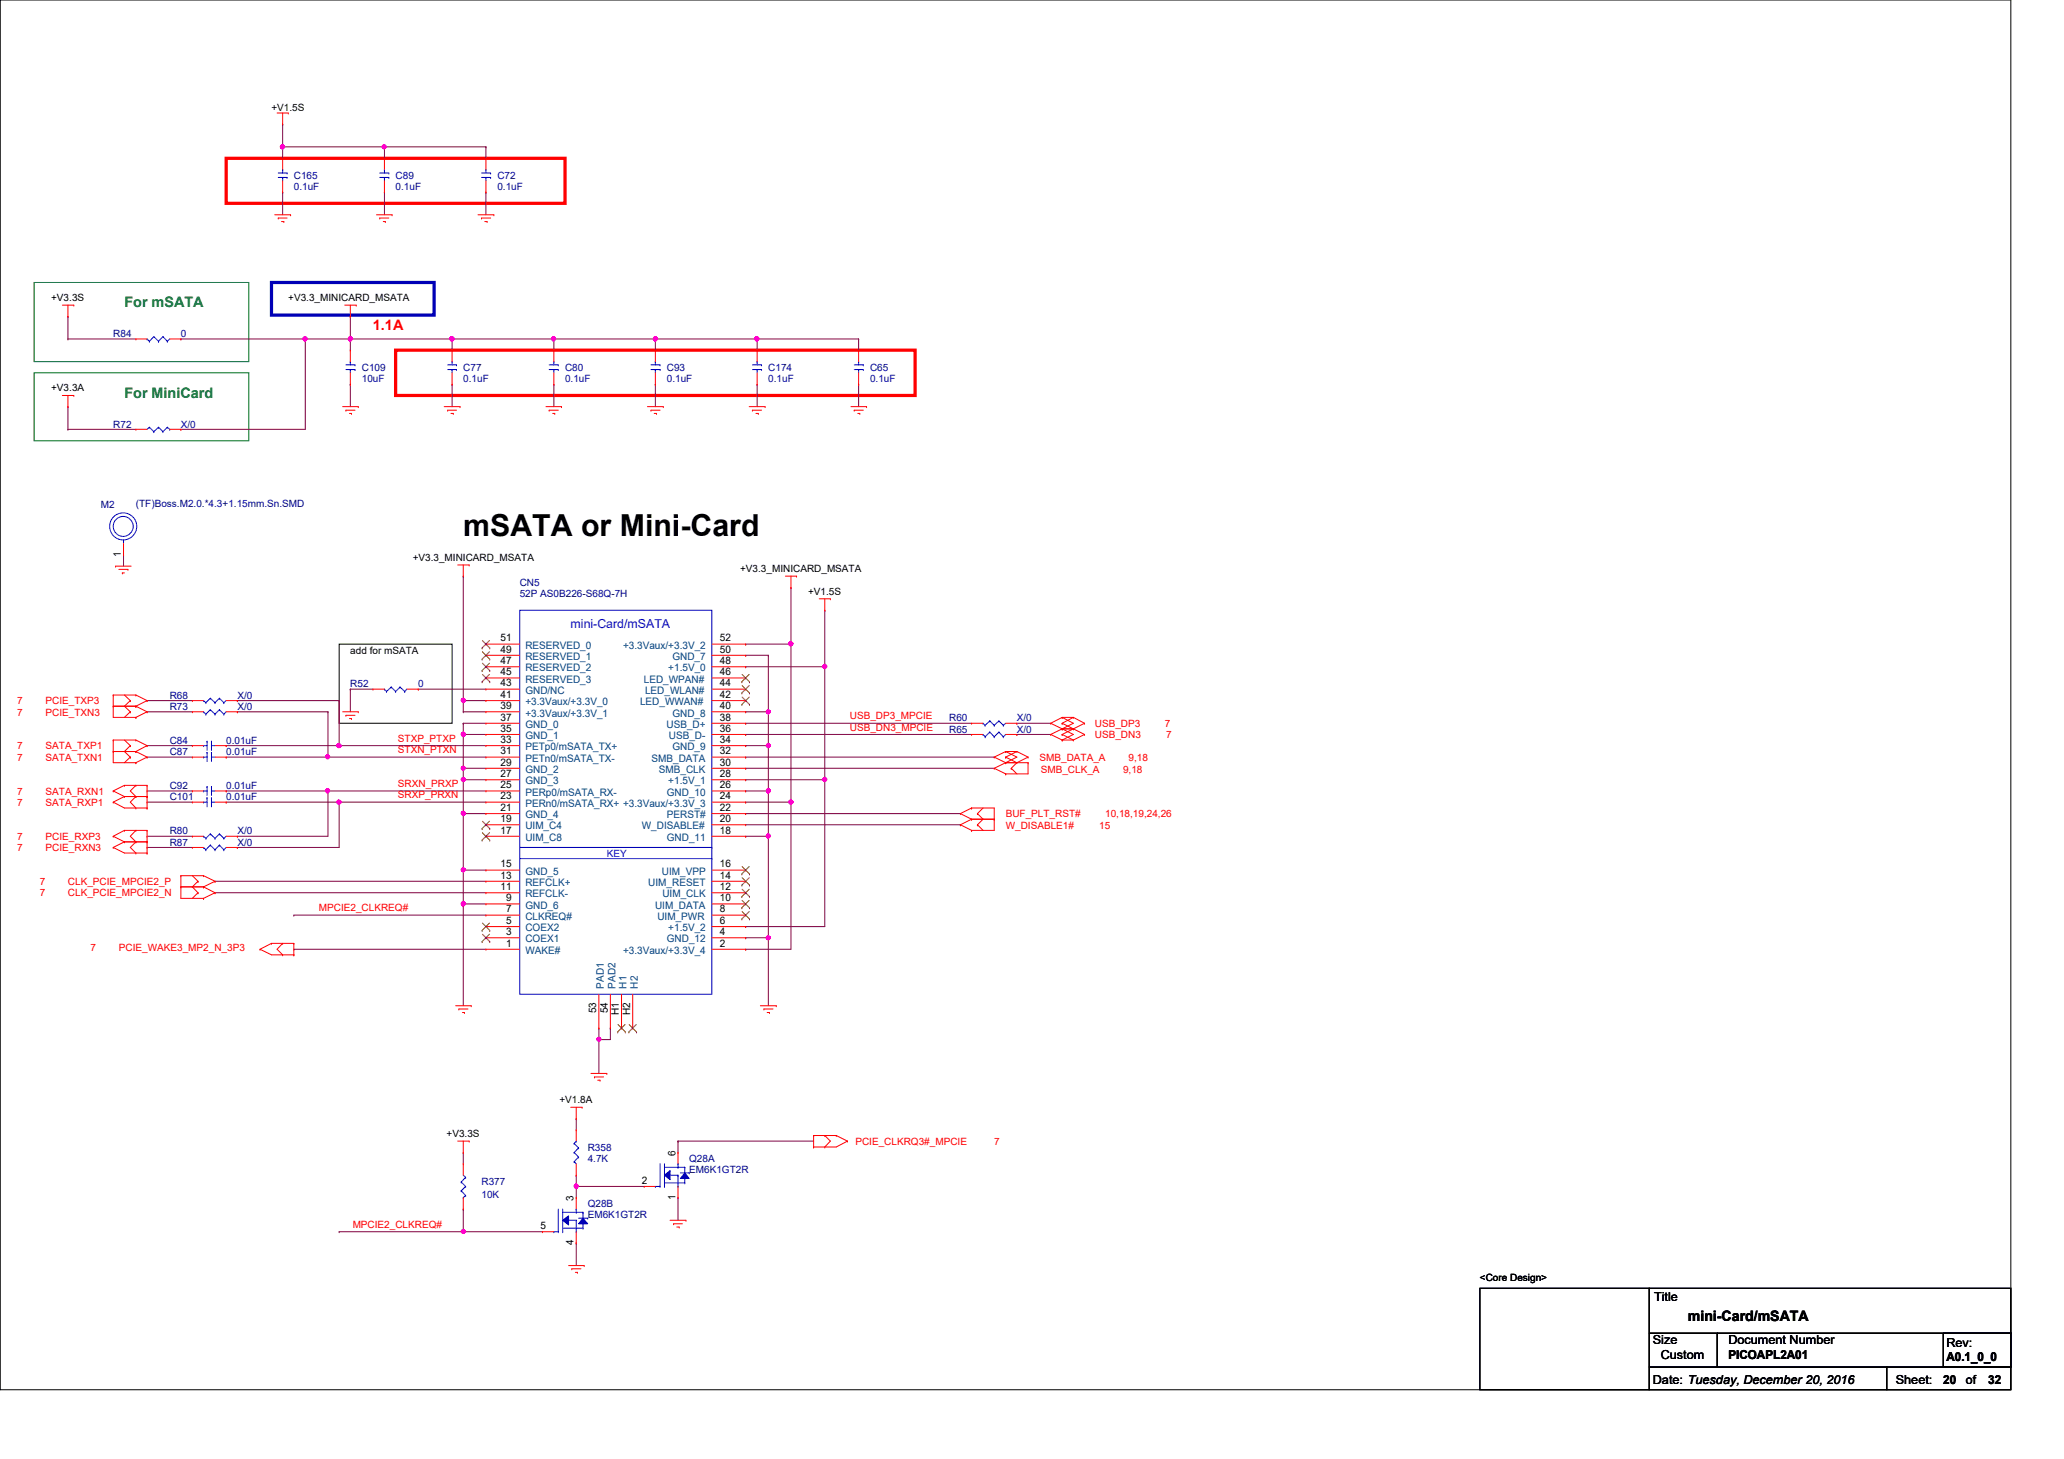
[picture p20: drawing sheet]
<svg xmlns="http://www.w3.org/2000/svg" width="297mm" height="210mm" viewBox="0 0 297 210" stroke-linecap="round" stroke-linejoin="round" font-family="sans-serif">
<defs><g id="words">
<text font-size="4.4" x="66.7" y="77.2">mSATA or Mini-Card</text>
<g font-size="2.1" fill="#008000">
<text x="17.9" y="44.2">For mSATA</text>
<text x="17.9" y="57.2">For MiniCard</text>
</g>
<text font-size="2.1" fill="#f00" x="53.7" y="47.4">1.1A</text>
<text font-size="2.1" x="242.9" y="190">mini-Card/mSATA</text>
<text font-size="1.8" fill="#00f" x="82.1" y="90.4">mini-Card/mSATA</text>
<g font-size="1.8">
<text x="238" y="187.2">Title</text>
<text x="237.9" y="193.4">Size</text>
<text x="239" y="195.5">Custom</text>
<text x="248.7" y="193.4">Document Number</text>
<text x="248.7" y="195.6">PICOAPL2A01</text>
<text x="280.1" y="193.8">Rev:</text>
<text x="280.1" y="195.7">A0.1_0_0</text>
<text x="237.9" y="199.1">Date: Tuesday, December 20, 2016</text>
<text x="272.8" y="199.1">Sheet:</text>
<text x="279.7" y="199.2">20</text>
<text x="282.9" y="199.1">of</text>
<text x="286.1" y="199.2">32</text>
</g>
<g font-size="1.5">
<text x="17.4" y="80.1" transform="rotate(-90 17.4 80.1)">1</text>
<text x="72" y="95.5">47</text>
<text x="72" y="93.9">49</text>
<text x="72" y="92.3">51</text>
<text x="103.6" y="95.5">48</text>
<text x="103.6" y="93.9">50</text>
<text x="103.6" y="92.3">52</text>
<text x="72" y="100.4">41</text>
<text x="72" y="98.8">43</text>
<text x="72" y="97.2">45</text>
<text x="103.6" y="100.4">42</text>
<text x="103.6" y="98.8">44</text>
<text x="103.6" y="97.2">46</text>
<text x="72" y="106.9">33</text>
<text x="72" y="105.3">35</text>
<text x="72" y="103.7">37</text>
<text x="72" y="102">39</text>
<text x="103.6" y="106.9">34</text>
<text x="103.6" y="105.3">36</text>
<text x="103.6" y="103.7">38</text>
<text x="103.6" y="102">40</text>
<text x="72" y="113.4">25</text>
<text x="72" y="111.8">27</text>
<text x="72" y="110.2">29</text>
<text x="72" y="108.5">31</text>
<text x="103.6" y="113.4">26</text>
<text x="103.6" y="111.8">28</text>
<text x="103.6" y="110.2">30</text>
<text x="103.6" y="108.5">32</text>
<text x="72" y="119.9">17</text>
<text x="72" y="118.3">19</text>
<text x="72" y="116.7">21</text>
<text x="72" y="115">23</text>
<text x="103.6" y="119.9">18</text>
<text x="103.6" y="118.3">20</text>
<text x="103.6" y="116.7">22</text>
<text x="103.6" y="115">24</text>
<text x="72" y="124.8">15</text>
<text x="103.6" y="124.8">16</text>
<text x="72" y="128.1">11</text>
<text x="72" y="126.4">13</text>
<text x="72.9" y="131.3">7</text>
<text x="72.9" y="129.7">9</text>
<text x="103.6" y="131.3">8</text>
<text x="103.6" y="129.7">10</text>
<text x="103.6" y="128.1">12</text>
<text x="103.6" y="126.4">14</text>
<text x="72.9" y="136.2">1</text>
<text x="72.9" y="134.5">3</text>
<text x="72.9" y="132.9">5</text>
<text x="103.6" y="136.2">2</text>
<text x="103.6" y="134.5">4</text>
<text x="103.6" y="132.9">6</text>
<text x="85.8" y="145.8" transform="rotate(-90 85.8 145.8)">53</text>
<text x="87.5" y="145.8" transform="rotate(-90 87.5 145.8)">54</text>
<text x="89.1" y="146" transform="rotate(-90 89.1 146)">H1</text>
<text x="90.7" y="146" transform="rotate(-90 90.7 146)">H2</text>
<text x="97.2" y="166.3" transform="rotate(-90 97.2 166.3)">6</text>
<text x="82.5" y="172.8" transform="rotate(-90 82.5 172.8)">3</text>
<text x="92.4" y="170.3">2</text>
<text x="97.2" y="172.6" transform="rotate(-90 97.2 172.6)">1</text>
<text x="77.8" y="176.8">5</text>
<text x="82.5" y="179.2" transform="rotate(-90 82.5 179.2)">4</text>
</g>
<g font-size="1.5" fill="#004080">
<text x="75.6" y="95">RESERVED_1</text>
<text x="75.6" y="93.3">RESERVED_0</text>
<text x="89.7" y="93.3">+3.3Vaux/+3.3V_2</text>
<text x="96.8" y="95">GND_7</text>
<text x="75.6" y="101.5">+3.3Vaux/+3.3V_0</text>
<text x="75.6" y="99.8">GND/NC</text>
<text x="75.6" y="98.2">RESERVED_3</text>
<text x="75.6" y="96.6">RESERVED_2</text>
<text x="92.1" y="101.5">LED_WWAN#</text>
<text x="92.7" y="98.2">LED_WPAN#</text>
<text x="92.8" y="99.8">LED_WLAN#</text>
<text x="96.2" y="96.6">+1.5V_0</text>
<text x="75.6" y="107.9">PETp0/mSATA_TX+</text>
<text x="75.6" y="106.3">GND_1</text>
<text x="75.6" y="104.7">GND_0</text>
<text x="75.6" y="103.1">+3.3Vaux/+3.3V_1</text>
<text x="95.9" y="104.7">USB_D+</text>
<text x="96.3" y="106.3">USB_D-</text>
<text x="96.8" y="107.9">GND_9</text>
<text x="96.8" y="103.1">GND_8</text>
<text x="75.6" y="112.9">GND_3</text>
<text x="75.6" y="111.2">GND_2</text>
<text x="75.6" y="109.6">PETn0/mSATA_TX-</text>
<text x="93.8" y="109.6">SMB_DATA</text>
<text x="94.8" y="111.2">SMB_CLK</text>
<text x="96.2" y="112.9">+1.5V_1</text>
<text x="75.6" y="119.3">UIM_C4</text>
<text x="75.6" y="117.7">GND_4</text>
<text x="75.6" y="116.1">PERn0/mSATA_RX+ +3.3Vaux/+3.3V_3</text>
<text x="75.6" y="114.5">PERp0/mSATA_RX-</text>
<text x="92.4" y="119.3">W_DISABLE#</text>
<text x="96" y="117.7">PERST#</text>
<text x="96" y="114.5">GND_10</text>
<text x="75.6" y="125.9">GND_5</text>
<text x="75.6" y="121">UIM_C8</text>
<text x="95.2" y="125.9">UIM_VPP</text>
<text x="96" y="121">GND_11</text>
<text x="75.6" y="130.7">GND_6</text>
<text x="75.6" y="129.1">REFCLK-</text>
<text x="75.6" y="127.5">REFCLK+</text>
<text x="93.3" y="127.5">UIM_RESET</text>
<text x="94.3" y="130.7">UIM_DATA</text>
<text x="95.3" y="129.1">UIM_CLK</text>
<text x="75.6" y="137.2">WAKE#</text>
<text x="75.6" y="135.6">COEX1</text>
<text x="75.6" y="134">COEX2</text>
<text x="75.6" y="132.3">CLKREQ#</text>
<text x="89.7" y="137.2">+3.3Vaux/+3.3V_4</text>
<text x="94.6" y="132.3">UIM_PWR</text>
<text x="96" y="135.6">GND_12</text>
<text x="96.2" y="134">+1.5V_2</text>
<text x="86.9" y="142.2" transform="rotate(-90 86.9 142.2)">PAD1</text>
<text x="88.6" y="142.2" transform="rotate(-90 88.6 142.2)">PAD2</text>
<text x="90.2" y="142.2" transform="rotate(-90 90.2 142.2)">H1</text>
<text x="91.8" y="142.2" transform="rotate(-90 91.8 142.2)">H2</text>
</g>
<g font-size="1.4">
<text x="39.1" y="16">+V1.5S</text>
<text x="7.4" y="43.3">+V3.3S</text>
<text x="41.5" y="43.3">+V3.3_MINICARD_MSATA</text>
<text x="7.4" y="56.3">+V3.3A</text>
<text x="59.4" y="80.7">+V3.3_MINICARD_MSATA</text>
<text x="106.5" y="82.3">+V3.3_MINICARD_MSATA</text>
<text x="116.3" y="85.6">+V1.5S</text>
<text x="50.4" y="94">add for mSATA</text>
<text x="80.5" y="158.7">+V1.8A</text>
<text x="64.3" y="163.6">+V3.3S</text>
<text x="213" y="184.2">&lt;Core Design&gt;</text>
</g>
<g font-size="1.4" fill="#000080">
<text x="42.3" y="25.7">C165</text>
<text x="42.3" y="27.3">0.1uF</text>
<text x="56.9" y="25.7">C89</text>
<text x="56.9" y="27.3">0.1uF</text>
<text x="71.6" y="25.7">C72</text>
<text x="71.6" y="27.3">0.1uF</text>
<text x="16.3" y="48.5">R84</text>
<text x="26" y="48.5">0</text>
<text x="52.1" y="53.4">C109</text>
<text x="66.7" y="53.4">C77</text>
<text x="81.3" y="53.4">C80</text>
<text x="96" y="53.4">C93</text>
<text x="110.6" y="53.4">C174</text>
<text x="125.2" y="53.4">C65</text>
<text x="52.1" y="55">10uF</text>
<text x="66.7" y="55">0.1uF</text>
<text x="81.3" y="55">0.1uF</text>
<text x="96" y="55">0.1uF</text>
<text x="110.6" y="55">0.1uF</text>
<text x="125.2" y="55">0.1uF</text>
<text x="16.3" y="61.5">R72</text>
<text x="26" y="61.5">X/0</text>
<text x="14.5" y="73">M2</text>
<text x="19.6" y="72.9">(TF)Boss.M2.0.*4.3+1.15mm.Sn.SMD</text>
<text x="74.8" y="84.2">CN5</text>
<text x="74.8" y="85.9">52P AS0B226-S68Q-7H</text>
<text x="24.4" y="100.5">R68</text>
<text x="34.2" y="100.5">X/0</text>
<text x="50.4" y="98.9">R52</text>
<text x="60.2" y="98.9">0</text>
<text x="24.4" y="102.2">R73</text>
<text x="24.4" y="107">C84</text>
<text x="32.6" y="107">0.01uF</text>
<text x="34.2" y="102.2">X/0</text>
<text x="136.6" y="103.8">R60</text>
<text x="136.6" y="105.4">R65</text>
<text x="146.3" y="103.8">X/0</text>
<text x="146.3" y="105.4">X/0</text>
<text x="24.4" y="113.5">C92</text>
<text x="24.4" y="108.6">C87</text>
<text x="32.6" y="113.5">0.01uF</text>
<text x="32.6" y="108.6">0.01uF</text>
<text x="24.4" y="115.1">C101</text>
<text x="32.6" y="115.1">0.01uF</text>
<text x="24.4" y="120">R80</text>
<text x="24.4" y="121.7">R87</text>
<text x="34.2" y="120">X/0</text>
<text x="34.2" y="121.7">X/0</text>
<text x="84.6" y="165.5">R358</text>
<text x="84.6" y="167.2">4.7K</text>
<text x="99.2" y="167.2">Q28A</text>
<text x="69.3" y="170.4">R377</text>
<text x="69.3" y="172.4">10K</text>
<text x="84.6" y="173.7">Q28B</text>
<text x="99.2" y="168.8">EM6K1GT2R</text>
<text x="84.6" y="175.3">EM6K1GT2R</text>
</g>
<g font-size="1.4" fill="#f00">
<text x="2.5" y="101.3">7</text>
<text x="6.6" y="101.3">PCIE_TXP3</text>
<text x="2.5" y="103">7</text>
<text x="2.5" y="107.8">7</text>
<text x="6.6" y="103">PCIE_TXN3</text>
<text x="6.6" y="107.8">SATA_TXP1</text>
<text x="57.3" y="106.7">STXP_PTXP</text>
<text x="122.3" y="105.1">USB_DN3_MPCIE</text>
<text x="122.3" y="103.5">USB_DP3_MPCIE</text>
<text x="157.6" y="104.6">USB_DP3</text>
<text x="157.6" y="106.2">USB_DN3</text>
<text x="167.6" y="104.6">7</text>
<text x="167.8" y="106.2">7</text>
<text x="2.5" y="109.5">7</text>
<text x="6.6" y="109.5">SATA_TXN1</text>
<text x="57.3" y="108.4">STXN_PTXN</text>
<text x="57.3" y="113.2">SRXN_PRXP</text>
<text x="149.6" y="109.5">SMB_DATA_A</text>
<text x="149.8" y="111.3">SMB_CLK_A</text>
<text x="161.6" y="111.3">9,18</text>
<text x="162.4" y="109.5">9,18</text>
<text x="2.5" y="116">7</text>
<text x="2.5" y="114.3">7</text>
<text x="6.6" y="116">SATA_RXP1</text>
<text x="6.6" y="114.3">SATA_RXN1</text>
<text x="57.3" y="114.9">SRXP_PRXN</text>
<text x="144.7" y="119.2">W_DISABLE1#</text>
<text x="144.7" y="117.6">BUF_PLT_RST#</text>
<text x="158.2" y="119.2">15</text>
<text x="159" y="117.6">10,18,19,24,26</text>
<text x="2.5" y="120.8">7</text>
<text x="2.5" y="122.5">7</text>
<text x="6.6" y="120.8">PCIE_RXP3</text>
<text x="6.6" y="122.5">PCIE_RXN3</text>
<text x="5.7" y="128.9">7</text>
<text x="5.7" y="127.3">7</text>
<text x="9.8" y="128.9">CLK_PCIE_MPCIE2_N</text>
<text x="9.8" y="127.3">CLK_PCIE_MPCIE2_P</text>
<text x="45.9" y="131.1">MPCIE2_CLKREQ#</text>
<text x="13" y="136.8">7</text>
<text x="17.1" y="136.8">PCIE_WAKE3_MP2_N_3P3</text>
<text x="123.1" y="164.7">PCIE_CLKRQ3#_MPCIE</text>
<text x="143.1" y="164.7">7</text>
<text x="50.8" y="176.7">MPCIE2_CLKREQ#</text>
</g>
<text font-size="1.4" fill="#00f" x="87.3" y="123.3">KEY</text>
</g></defs>
<path d="M0 0h289.4v199.9h-289.4zM48.8 92.7h16.3v11.4h-16.3z" fill="none" stroke="#000" stroke-width=".14"/>
<path d="M4.9 40.6h30.9v11.4h-30.9zM4.9 53.6h30.9v9.8h-30.9z" fill="none" stroke="#008000" stroke-width=".14"/>
<path d="M39.1 40.6h23.4v4.7h-23.4z" fill="none" stroke="#00f" stroke-width=".47"/>
<path d="M32.6 22.8h48.7v6.5h-48.7zM56.9 50.4h74.8v6.5h-74.8z" fill="none" stroke="#f00" stroke-width=".47"/>
<path d="M17.8 79.8h.1M17.8 79.8v1.6M66.7 177.2h.1M66.7 177.2h11.4" fill="none" stroke="#800040" stroke-width=".14"/>
<circle cx="66.7" cy="177.2" r=".3" fill="#f0f"/>
<circle cx="66.7" cy="177.2" r=".3" fill="none" stroke="#f0f" stroke-width=".14"/>
<g fill="none" stroke="#800040" stroke-width=".14">
<path d="M48.8 177.2h.1M66.7 165.8h.1M66.7 173.9h.1M66.7 165.8v1.6M66.7 173.9v3.3h-17.9M82.9 161h.1M82.9 178.8h.1M82.9 170.7h.1M82.9 169.1h.1M82.9 161v1.6M82.9 169.1v3.2M82.9 178.8v3.3"/>
<path d="M82.9 170.7h9.8M97.6 164.2h.1M97.6 172.3h.1M97.6 164.2h19.5M97.6 164.2v1.6M97.6 172.3v3.3"/>
</g>
<circle cx="82.9" cy="170.7" r=".31" fill="#f0f"/>
<circle cx="82.9" cy="170.7" r=".31" fill="none" stroke="#f0f" stroke-width=".14"/>
<path d="M43.9 48.8h.1M43.9 48.8v13" fill="none" stroke="#800040" stroke-width=".14"/>
<circle cx="43.9" cy="48.7" r=".31" fill="#f0f"/>
<circle cx="43.9" cy="48.7" r=".31" fill="none" stroke="#f0f" stroke-width=".14"/>
<g fill="none" stroke="#800040" stroke-width=".14">
<path d="M9.8 45.5h.1M9.8 48.8h.1M9.8 58.5h.1M9.8 48.8h9.8M9.8 45.5v3.3M9.8 58.5v3.3M26 48.8h.1M26 48.8h24.4M43.9 48.8h.1M50.4 55.3h.1M50.4 55.3v3.2M65.1 55.3h.1"/>
<path d="M65.1 55.3v3.2M79.7 55.3h.1M79.7 55.3v3.2M94.3 55.3h.1M94.3 48.8h.1M94.3 48.8h29.3M94.3 55.3v3.2M109 55.3h.1M109 48.8h.1M109 48.8v1.6M109 55.3v3.2M123.6 55.3h.1"/>
<path d="M123.6 55.3v3.2M9.8 61.8h.1M9.8 61.8h9.8M26 61.8h.1M26 61.8h17.9"/>
</g>
<circle cx="108.9" cy="48.7" r=".31" fill="#f0f"/>
<circle cx="108.9" cy="48.7" r=".31" fill="none" stroke="#f0f" stroke-width=".14"/>
<g fill="none" stroke="#800040" stroke-width=".14">
<path d="M123.6 48.8h.1M123.6 48.8v1.6M107.3 92.7h.1M113.8 84.5h.1M113.8 84.5v8.2h-6.5M66.7 105.7h.1M66.7 117.1h.1M66.7 112.2h.1M66.7 105.7h3.2M66.7 105.7v4.8M66.7 112.2v13M66.7 117.1h3.2"/>
<path d="M107.3 102.4h.1M107.3 102.4h3.3M110.6 102.4h.1M110.6 102.4v4.9M30.9 126.8h.1M30.9 126.8h39M66.7 130h.1M66.7 130h3.2"/>
</g>
<circle cx="66.7" cy="117" r=".3" fill="#f0f"/>
<circle cx="66.7" cy="117" r=".3" fill="none" stroke="#f0f" stroke-width=".14"/>
<circle cx="66.7" cy="112.1" r=".3" fill="#f0f"/>
<circle cx="66.7" cy="112.1" r=".3" fill="none" stroke="#f0f" stroke-width=".14"/>
<path d="M110.6 94.3h.1M110.6 94.3v8.1" fill="none" stroke="#800040" stroke-width=".14"/>
<circle cx="110.6" cy="102.4" r=".3" fill="#f0f"/>
<circle cx="110.6" cy="102.4" r=".3" fill="none" stroke="#f0f" stroke-width=".14"/>
<path d="M118.7 95.9h.1M118.7 95.9v16.3M66.7 112.2h.1M66.7 112.2h3.2M107.3 117.1h.1M107.3 118.7h30.9M107.3 117.1h30.9M138.2 118.7h.1M42.3 136.6h.1M42.3 136.6h27.6M107.3 133.3h.1M107.3 133.3h11.4" fill="none" stroke="#800040" stroke-width=".14"/>
<circle cx="118.7" cy="112.1" r=".3" fill="#f0f"/>
<circle cx="118.7" cy="112.1" r=".3" fill="none" stroke="#f0f" stroke-width=".14"/>
<circle cx="118.7" cy="95.9" r=".3" fill="#f0f"/>
<circle cx="118.7" cy="95.9" r=".3" fill="none" stroke="#f0f" stroke-width=".14"/>
<path d="M107.3 112.2h.1M107.3 112.2h11.4M42.3 131.7h.1M42.3 131.7h27.6M86.2 149.6h.1M86.2 149.6v4.8" fill="none" stroke="#800040" stroke-width=".14"/>
<circle cx="86.2" cy="149.5" r=".3" fill="#f0f"/>
<circle cx="86.2" cy="149.5" r=".3" fill="none" stroke="#f0f" stroke-width=".14"/>
<path d="M66.7 104.1h.1M66.7 104.1v1.6M86.2 149.6h.1M86.2 147.9h.1M86.2 147.9v1.7M87.8 147.9h.1M87.8 147.9v1.7h-1.6" fill="none" stroke="#800040" stroke-width=".14"/>
<circle cx="66.7" cy="105.6" r=".31" fill="#f0f"/>
<circle cx="66.7" cy="105.6" r=".31" fill="none" stroke="#f0f" stroke-width=".14"/>
<path d="M66.7 104.1h.1M66.7 104.1h3.2M107.3 134.9h.1M107.3 134.9h3.3" fill="none" stroke="#800040" stroke-width=".14"/>
<circle cx="110.6" cy="134.9" r=".3" fill="#f0f"/>
<circle cx="110.6" cy="134.9" r=".3" fill="none" stroke="#f0f" stroke-width=".14"/>
<path d="M107.3 113.8h.1M107.3 113.8h3.3M110.6 113.8h.1M110.6 113.8v6.5" fill="none" stroke="#800040" stroke-width=".14"/>
<circle cx="110.6" cy="113.8" r=".31" fill="#f0f"/>
<circle cx="110.6" cy="113.8" r=".31" fill="none" stroke="#f0f" stroke-width=".14"/>
<path d="M107.3 94.3h.1M107.3 94.3h3.3M113.8 92.7h.1M113.8 92.7v22.7" fill="none" stroke="#800040" stroke-width=".14"/>
<circle cx="113.8" cy="115.4" r=".31" fill="#f0f"/>
<circle cx="113.8" cy="115.4" r=".31" fill="none" stroke="#f0f" stroke-width=".14"/>
<circle cx="113.8" cy="92.6" r=".31" fill="#f0f"/>
<circle cx="113.8" cy="92.6" r=".31" fill="none" stroke="#f0f" stroke-width=".14"/>
<path d="M66.7 110.5h.1M66.7 110.5h3.2M66.7 110.5v1.7M107.3 115.4h.1M107.3 115.4h6.5" fill="none" stroke="#800040" stroke-width=".14"/>
<circle cx="66.7" cy="110.5" r=".3" fill="#f0f"/>
<circle cx="66.7" cy="110.5" r=".3" fill="none" stroke="#f0f" stroke-width=".14"/>
<path d="M107.3 108.9h.1M107.3 108.9h35.8M66.7 125.2h.1M66.7 125.2h3.2M107.3 120.3h.1M107.3 120.3h3.3M110.6 134.9h.1M110.6 120.3h.1M110.6 120.3v24.4" fill="none" stroke="#800040" stroke-width=".14"/>
<circle cx="110.6" cy="120.3" r=".3" fill="#f0f"/>
<circle cx="110.6" cy="120.3" r=".3" fill="none" stroke="#f0f" stroke-width=".14"/>
<path d="M107.3 95.9h.1M118.7 87.8h.1M118.7 87.8v8.1h-11.4M107.3 107.3h.1M107.3 107.3h3.3M118.7 112.2h.1M118.7 112.2v21.1" fill="none" stroke="#800040" stroke-width=".14"/>
<circle cx="110.6" cy="107.3" r=".3" fill="#f0f"/>
<circle cx="110.6" cy="107.3" r=".3" fill="none" stroke="#f0f" stroke-width=".14"/>
<path d="M66.7 82.9h.1M66.7 82.9v19.5M66.7 100.8h.1M66.7 102.4h.1M66.7 100.8h3.2M66.7 102.4h3.2M107.3 105.7h.1M107.3 105.7h32.5M146.3 105.7h.1M146.3 105.7h4.9" fill="none" stroke="#800040" stroke-width=".14"/>
<circle cx="66.7" cy="100.7" r=".3" fill="#f0f"/>
<circle cx="66.7" cy="100.7" r=".3" fill="none" stroke="#f0f" stroke-width=".14"/>
<path d="M66.7 125.2h.1M66.7 125.2v4.8" fill="none" stroke="#800040" stroke-width=".14"/>
<circle cx="66.7" cy="130" r=".31" fill="#f0f"/>
<circle cx="66.7" cy="130" r=".31" fill="none" stroke="#f0f" stroke-width=".14"/>
<circle cx="66.7" cy="125.1" r=".3" fill="#f0f"/>
<circle cx="66.7" cy="125.1" r=".3" fill="none" stroke="#f0f" stroke-width=".14"/>
<g fill="none" stroke="#800040" stroke-width=".14">
<path d="M60.2 99.1h.1M60.2 99.1h9.7M21.2 102.4h.1M21.2 100.8h.1M21.2 108.9h.1M21.2 107.3h.1M21.2 115.4h.1M21.2 113.8h.1M21.2 108.9h6.5M21.2 107.3h6.5M21.2 113.8h6.5M21.2 115.4h6.5"/>
<path d="M21.2 102.4h6.5M21.2 100.8h6.5M47.2 108.9h.1M47.2 113.8h.1M47.2 108.9h22.7M47.2 113.8h22.7M48.8 107.3h.1M48.8 115.4h.1M48.8 100.8h.1M48.8 107.3h21.1M48.8 115.4h21.1M48.8 100.8v6.5"/>
<path d="M107.3 104.1h.1M107.3 110.5h.1M107.3 104.1h32.5M107.3 110.5h35.8M110.6 107.3h.1M110.6 107.3v6.5M113.8 115.4h.1M113.8 115.4v21.2h-6.5M146.3 104.1h.1M146.3 104.1h4.9M21.2 121.9h.1M21.2 120.3h.1"/>
<path d="M21.2 121.9h6.5M21.2 120.3h6.5M30.9 128.4h.1M30.9 128.4h39M66.7 130h.1M66.7 130v14.7M107.3 136.6h.1"/>
</g>
<circle cx="48.8" cy="107.3" r=".31" fill="#f0f"/>
<circle cx="48.8" cy="107.3" r=".31" fill="none" stroke="#f0f" stroke-width=".14"/>
<path d="M32.6 108.9h.1M32.6 108.9h14.6M34.2 100.8h.1M34.2 100.8h14.6" fill="none" stroke="#800040" stroke-width=".14"/>
<circle cx="47.2" cy="108.9" r=".3" fill="#f0f"/>
<circle cx="47.2" cy="108.9" r=".3" fill="none" stroke="#f0f" stroke-width=".14"/>
<path d="M32.6 107.3h.1M32.6 113.8h.1M32.6 107.3h16.2M32.6 113.8h14.6M34.2 102.4h.1M34.2 102.4h13M47.2 102.4h.1M47.2 102.4v6.5" fill="none" stroke="#800040" stroke-width=".14"/>
<circle cx="47.1" cy="113.8" r=".31" fill="#f0f"/>
<circle cx="47.1" cy="113.8" r=".31" fill="none" stroke="#f0f" stroke-width=".14"/>
<path d="M32.6 115.4h.1M32.6 115.4h16.2M47.2 113.8h.1M47.2 113.8v6.5h-13M34.2 120.3h.1" fill="none" stroke="#800040" stroke-width=".14"/>
<circle cx="48.8" cy="115.4" r=".31" fill="#f0f"/>
<circle cx="48.8" cy="115.4" r=".31" fill="none" stroke="#f0f" stroke-width=".14"/>
<g fill="none" stroke="#800040" stroke-width=".14">
<path d="M40.7 21.1h.1M40.7 21.1v1.7M55.3 21.1h.1M55.3 21.1h14.6M50.4 48.8h.1M50.4 48.8v1.6M65.1 48.8h.1M65.1 48.8v1.6M79.7 48.8h.1M79.7 48.8v1.6M79.7 48.8h14.6M94.3 48.8h.1"/>
<path d="M94.3 48.8v1.6M48.8 115.4h.1M48.8 115.4v6.5h-14.6M34.2 121.9h.1"/>
</g>
<circle cx="94.3" cy="48.7" r=".31" fill="#f0f"/>
<circle cx="94.3" cy="48.7" r=".31" fill="none" stroke="#f0f" stroke-width=".14"/>
<path d="M65.1 48.8h.1M65.1 48.8h14.6" fill="none" stroke="#800040" stroke-width=".14"/>
<circle cx="79.7" cy="48.7" r=".31" fill="#f0f"/>
<circle cx="79.7" cy="48.7" r=".31" fill="none" stroke="#f0f" stroke-width=".14"/>
<circle cx="65" cy="48.7" r=".32" fill="#f0f"/>
<circle cx="65" cy="48.7" r=".32" fill="none" stroke="#f0f" stroke-width=".14"/>
<path d="M40.7 21.1h.1M40.7 21.1h14.6" fill="none" stroke="#800040" stroke-width=".14"/>
<circle cx="55.3" cy="21.1" r=".3" fill="#f0f"/>
<circle cx="55.3" cy="21.1" r=".3" fill="none" stroke="#f0f" stroke-width=".14"/>
<circle cx="40.7" cy="21.1" r=".31" fill="#f0f"/>
<circle cx="40.7" cy="21.1" r=".31" fill="none" stroke="#f0f" stroke-width=".14"/>
<path d="M50.4 48.8h.1M50.4 48.8h14.7" fill="none" stroke="#800040" stroke-width=".14"/>
<circle cx="50.4" cy="48.7" r=".31" fill="#f0f"/>
<circle cx="50.4" cy="48.7" r=".31" fill="none" stroke="#f0f" stroke-width=".14"/>
<g fill="none" stroke="#800040" stroke-width=".14">
<path d="M40.7 17.9h.1M40.7 17.9v3.2M40.7 27.6h.1M40.7 27.6v3.3M55.3 21.1h.1M55.3 27.6h.1M55.3 21.1v1.7M55.3 27.6v3.3M69.9 21.1h.1M69.9 27.6h.1M69.9 21.1v1.7M69.9 27.6v3.3"/>
<path d="M50.4 45.5h.1M50.4 45.5v3.3M50.4 99.1h.1M50.4 99.1v3.3M50.4 99.1h3.3"/>
</g>
<g fill="none" stroke="#f00" stroke-width=".14">
<path d="M39.9 16.3h1.6M40.7 17.9h.1M40.7 16.3v1.6M41.5 16.3h.1M39.5 30.9h2.3M40 31.4h.1M40 31.4h1.3M40.5 31.9h.3M40.8 31.9h.1M41.8 30.9h.1M54.2 30.9h2.2M54.6 31.4h.1"/>
<path d="M54.6 31.4h1.4M55.2 31.9h.3M55.5 31.9h.1M56.4 30.9h.1M68.8 30.9h2.3M69.3 31.4h.1M69.3 31.4h1.3M69.8 31.9h.3M70.1 31.9h.1M71.1 30.9h.1M9 43.9h1.6M9 56.9h1.6"/>
<path d="M9.8 45.5h.1M9.8 58.5h.1M9.8 43.9v1.6M9.8 56.9v1.6M10.6 43.9h.1M10.6 56.9h.1M49.3 58.5h2.3M49.6 43.9h1.7M49.8 59h.1M49.8 59h1.3M50.3 59.5h.3M50.4 45.5h.1"/>
<path d="M50.4 43.9v1.6M50.6 59.5h.1M51.3 43.9h.1M51.6 58.5h.1M63.9 58.5h2.3M64.4 59h.1M64.4 59h1.3M64.9 59.5h.3M65.2 59.5h.1M66.2 58.5h.1M78.6 58.5h2.2M79 59h.1"/>
<path d="M79 59h1.3M79.5 59.5h.3M79.7 55.3h.1M79.7 50.4h.1M79.7 50.4v1.6M79.7 53.6v1.7M79.8 59.5h.1M80.8 58.5h.1M93.2 58.5h2.3M93.7 59h.1M93.7 59h1.3M94.1 59.5h.4"/>
<path d="M94.5 59.5h.1M95.5 58.5h.1M107.8 58.5h2.3M108.3 59h.1M108.3 59h1.3M108.8 59.5h.3M109.1 59.5h.1M110.1 58.5h.1M122.5 58.5h2.2M122.9 59h.1M122.9 59h1.3M123.4 59.5h.3"/>
<path d="M123.7 59.5h.1M124.7 58.5h.1M16.3 100h.1M16.3 100h3.3M16.3 100v3.2h3.3M16.6 81.4h.1M16.6 81.4h2.3M17.1 81.9h1.3M17.6 82.4h.1M17.6 82.4h.3M17.9 100l.9 .8M18.4 81.9h.1"/>
<path d="M19.6 100h.1M19.6 100l1.6 .8M65.9 81.3h1.6M66.7 82.9h.1M66.7 81.3v1.6M67.5 81.3h.1M113 82.9h1.6M113.8 84.5h.1M113.8 82.9v1.6M114.6 82.9h.1M117.9 86.1h1.6M118.7 87.8h.1"/>
<path d="M118.7 86.1v1.7M119.5 86.1h.1M16.3 101.6h.1M16.3 115.4h.1M16.3 108.1h.1M16.3 106.5h.1M16.3 113.8h.1M16.3 101.6h3.3M16.3 106.5v3.2h3.3M16.3 115.4l1.6 .8h3.3M16.3 108.1h3.3M16.3 106.5h3.3"/>
<path d="M16.3 113.8l1.6 .8M17.9 119.5h.1M17.9 114.6h.1M17.9 113h.1M17.9 119.5l-1.6 .8M17.9 119.5h3.3M17.9 114.6l-1.6 .8M17.9 114.6h3.3M17.9 106.5l.9 .8M17.9 113l-1.6 .8M17.9 113h3.3M18.8 100.8h.1"/>
<path d="M18.8 102.4h.1M18.8 108.9h.1M18.8 107.3h.1M18.8 100.8l-.9 .8 .9 .8M18.8 102.4l-.9 .8M18.8 107.3l-.9 .8 .9 .8M18.8 108.9l-.9 .8M19.6 119.5h.1M19.6 101.6h.1M19.6 103.2h.1M19.6 116.2h.1M19.6 114.6h.1"/>
<path d="M19.6 109.7h.1M19.6 108.1h.1M19.6 106.5h.1M19.6 113h.1M19.6 119.5l-.8 .8 .8 .8M19.6 101.6l1.6 .8M19.6 114.6l-.8 .8 .8 .8M19.6 108.1l1.6 .8M19.6 106.5l1.6 .8M19.6 113l-.8 .8 .8 .8M21.2 119.5h.1M21.2 100.8h.1"/>
<path d="M21.2 102.4h.1M21.2 116.2h.1M21.2 114.6h.1M21.2 108.9h.1M21.2 107.3h.1M21.2 113h.1M21.2 113v3.2M21.2 119.5v3.2M21.2 100.8l-1.6 .8M21.2 102.4l-1.6 .8M21.2 108.9l-1.6 .8M21.2 107.3l-1.6 .8"/>
<path d="M27.7 100.8h.1M27.7 100.8h1.6M32.6 100.8h1.6M34.2 100.8h.1M49.3 102.4h2.3M49.8 102.9h.1M49.8 102.9h1.3M50.3 103.4h.3M50.6 103.4h.1M51.6 102.4h.1M138.2 118.7h.1M138.2 117.1h.1"/>
<path d="M138.2 118.7l1.6 .8M138.2 117.1l1.6 .8M139.8 119.5h.1M139.8 117.9h.1M139.8 116.2h.1M139.8 116.2h3.3v3.3h-3.3M139.8 117.9h3.3M139.8 117.9l-1.6 .8M139.8 116.2l-1.6 .9M140.7 118.7h.1M140.7 117.1h.1M140.7 117.1l.8 .8-.8 .8"/>
<path d="M140.7 118.7l.8 .8M141.5 116.2l-.8 .9M143.1 117.9h.1M143.1 110.5h.1M143.1 108.9h.1M143.1 110.5l1.6 .8M143.1 108.9l1.6 .8M144.7 111.3h.1M144.7 109.7h.1M144.7 108.1h.1M144.7 108.9h.1M144.7 109.7h3.3"/>
<path d="M144.7 108.1h1.6M144.7 109.7l-1.6 .8M144.7 108.1l-1.6 .8M144.7 108.1l1.6 .8-1.6 .8M144.7 108.9l1.6 .8M145.5 110.5h.1M145.5 110.5l.8 .8M146.3 108.1h.1M146.3 109.7h.1M146.3 109.7l-.8 .8M146.3 108.1l1.7 .8M146.3 108.1l-1.6 .8"/>
<path d="M148 109.7h.1M148 108.9h.1M148 109.7v1.6h-3.3M148 108.9l-1.7 .8M151.2 104.1h.1M151.2 105.7h.1M151.2 104.1l1.7 .8M151.2 105.7l1.7 .8M152.9 104.9h.1M152.9 103.2h.1M152.9 104.1h.1M152.9 106.5h.1"/>
<path d="M152.9 105.7h.1M152.9 103.2h1.6M152.9 106.5h1.6M152.9 104.9h1.6M152.9 103.2l-1.7 .9M152.9 103.2l1.6 .9-1.6 .8M152.9 104.1l3.2 1.6M152.9 104.9l-1.7 .8M152.9 104.9l1.6 .8-1.6 .8M152.9 105.7l1.6 .8M154.5 103.2h.1M154.5 104.9h.1"/>
<path d="M154.5 106.5h.1M154.5 103.2l1.6 .9M154.5 103.2l-1.6 .9M156.1 104.1h.1M156.1 105.7h.1M156.1 104.1l-3.2 1.6M156.1 105.7l-1.6 .8M16.3 120.3h.1M16.3 121.9h.1M16.3 120.3l1.6 .8M16.3 121.9l1.6 .8h3.3M17.9 121.1h.1"/>
<path d="M17.9 121.1h3.3M17.9 121.1l-1.6 .8M19.6 121.1h.1M19.6 122.7h.1M19.6 121.1l-.8 .8 .8 .8M21.2 121.1h.1M21.2 122.7h.1M26 127.6h.1M26 126h.1M26 126v3.2h3.3M26 127.6h3.3M26 126h3.3"/>
<path d="M27.7 126l.8 .8M28.5 128.4h.1M28.5 126.8h.1M28.5 126.8l-.8 .8 .8 .8M28.5 128.4l-.8 .8M29.3 129.2h.1M29.3 127.6h.1M29.3 126h.1M29.3 127.6l1.6 .8M29.3 126l1.6 .8M30.9 128.4h.1M30.9 126.8h.1"/>
<path d="M30.9 128.4l-1.6 .8M30.9 126.8l-1.6 .8M37.4 136.6h.1M37.4 136.6l1.7 .8h3.2M39.1 135.7h.1M39.1 135.7l-1.7 .9M39.1 135.7h3.2M40.7 137.4h.1M40.7 135.7h.1M40.7 135.7l-.8 .9 .8 .8M42.3 137.4h.1M42.3 135.7h.1"/>
<path d="M42.3 135.7v1.7M65.6 144.7h2.2M66 145.2h.1M66 145.2h1.3M66.5 145.7h.3M66.8 145.7h.1M67.8 144.7h.1M82.1 159.3h1.7M82.9 159.3v1.7M83.8 159.3h.1M85 154.4h2.3M85.6 154.9h.1"/>
<path d="M85.6 154.9h1.3M86 155.4h.4M86.4 155.4h.1M87.3 154.4h.1M109.4 144.7h2.3M109.9 145.2h.1M109.9 145.2h1.3M110.4 145.7h.3M110.7 145.7h.1M111.7 144.7h.1M65.9 164.2h1.6M66.7 165.8h.1"/>
<path d="M66.7 164.2v1.6M67.5 164.2h.1M82.9 161h.1M96.4 175.6h2.3M96.9 176.1h.1M96.9 176.1h1.3M97.4 176.5h.3M97.7 176.5h.1M98.7 175.6h.1M117.1 165h.1M117.1 163.4h.1M117.1 163.4h3.3"/>
<path d="M117.1 163.4v1.6M118.7 165h.1M118.7 163.4h.1M118.7 163.4l.8 .8-.8 .8M120.4 163.4h.1M120.4 163.4l1.6 .8M122 164.2h.1M122 164.2l-1.6 .8h-3.3M81.8 182.1h2.3M82.3 182.5h.1M82.3 182.5h1.3M82.8 183h.3"/>
<path d="M83.1 183h.1M84.1 182.1h.1"/>
</g>
<path d="M213 185.3h24.4v14.6h-24.4zM237.4 191.8h9.7v4.9h-9.7zM237.4 196.7h34.1v3.2h-34.1zM237.4 185.3h52v6.5h-52zM247.1 191.8h42.3v4.9h-42.3zM271.5 196.7h17.9v3.2h-17.9zM279.7 191.8h9.7v4.9h-9.7z" fill="none" stroke="#000" stroke-width=".14"/>
<g fill="none" stroke="#00f" stroke-width=".14">
<path d="M79 52.5h1.3M79 53.2h1.3M79.7 52h.1M79.7 53.2h.1M79.7 52v.5M79.7 53.2v.4M80.3 52.5h.1M80.3 53.2h.1M29.3 100.8h.1M29.3 100.8l.3 .3M29.6 101.1h.1M30.3 100.5h.1"/>
<path d="M30.3 100.5l-.7 .6M30.3 100.5l.6 .6M30.9 101.1h.1M31.6 100.5h.1M31.6 100.5l.6 .6M31.6 100.5l-.7 .6M32.2 101.1h.1M32.6 100.8l-.4 .3M94.3 170.7h.1M94.3 170.7h.7M95 170.7h.1M95 167.4v3.3"/>
<path d="M95.6 170.7h.1M95.6 167.4v3.3"/>
</g>
<path d="M95.6 169.1l.8-.7v1.3z" fill-rule="evenodd" fill="#00f"/>
<path d="M95.6 169.1l.8-.7v1.3zM95.6 167.9h2M95.6 170.2h2M96.4 169.1h1.2M97.6 167.9h.1M97.6 170.2h.1M97.6 169.1h.1M97.6 170.7h.1M97.6 167.4h.1M97.6 167.4v.5M97.6 169.1v1.6" fill="none" stroke="#00f" stroke-width=".14"/>
<path d="M98.5 168.7l.7 .8h-1.3z" fill-rule="evenodd" fill="#00f"/>
<g fill="none" stroke="#00f" stroke-width=".14">
<path d="M93.7 52.5h1.3M93.7 53.2h1.3M94.3 52h.1M94.3 53.2h.1M94.3 52v.5M94.3 53.2v.4M95 52.5h.1M95 53.2h.1M29.3 102.4h.1M29.3 102.4l.3 .3M29.6 102.7h.1M30.3 102.1h.1"/>
<path d="M30.3 102.1l-.7 .6M30.3 102.1l.6 .6M30.9 102.7h.1M31.6 102.1h.1M31.6 102.1l.6 .6M31.6 102.1l-.7 .6M32.2 102.7h.1M32.6 102.4l-.4 .3M141.5 104.1h.1M141.5 104.1l.3 .3M141.8 104.4h.1M142.4 103.7h.1"/>
<path d="M142.4 103.7l-.6 .7M142.4 103.7l.7 .7M143.1 104.4h.1M143.8 103.7h.1M143.8 103.7l.6 .7M143.8 103.7l-.7 .7M144.4 104.4h.1M144.7 104.1l-.3 .3M79.7 177.2h.1M79.7 177.2h.6M80.3 177.2h.1M80.3 173.9v3.3"/>
<path d="M81 177.2h.1M81 173.9v3.3M97.6 170.2h.9M97.6 167.9h.9M97.9 168.7h1.3M98.5 168.7l.7 .8h-1.3zM98.5 170.2h.1M98.5 169.5h.1M98.5 167.9h.1M98.5 168.7h.1M98.5 167.9v.8M98.5 169.5v.7"/>
<path d="M99.2 168.7h.1"/>
</g>
<g fill="none" stroke="#f00" stroke-width=".14">
<path d="M94.3 55.3h.1M94.3 50.4h.1M94.3 50.4v1.6M94.3 53.6v1.7M27.7 102.4h.1M27.7 102.4h1.6M32.6 102.4h1.6M34.2 102.4h.1M139.8 104.1h.1M139.8 104.1h1.7M144.7 104.1h1.6M146.3 104.1h.1"/>
<path d="M92.7 170.7h.1M92.7 170.7h1.6M97.6 165.8h.1M97.6 172.3h.1M97.6 165.8v1.6M97.6 170.7v1.6"/>
</g>
<path d="M81 175.6l.8-.7v1.3z" fill-rule="evenodd" fill="#00f"/>
<path d="M81 175.6l.8-.7v1.3zM81 174.4h1.9M81 176.7h1.9M81.8 175.6h1.1M82.9 174.4h.1M82.9 176.7h.1M82.9 175.6h.1M82.9 177.2h.1M82.9 173.9h.1M82.9 173.9v.5M82.9 175.6v1.6" fill="none" stroke="#00f" stroke-width=".14"/>
<path d="M83.9 175.3l.7 .8h-1.3z" fill-rule="evenodd" fill="#00f"/>
<g fill="none" stroke="#00f" stroke-width=".14">
<path d="M40 24.9h1.3M40 25.5h1.3M40.7 24.4h.1M40.7 25.5h.1M40.7 24.4v.5M40.7 25.5v.5M41.3 24.9h.1M41.3 25.5h.1M54.6 24.9h1.4M54.6 25.5h1.4M55.3 24.4h.1M55.3 25.5h.1"/>
<path d="M55.3 24.4v.5M55.3 25.5v.5M56 24.9h.1M56 25.5h.1M69.3 24.9h1.3M69.3 25.5h1.3M69.9 24.4h.1M69.9 25.5h.1M69.9 24.4v.5M69.9 25.5v.5M70.6 24.9h.1M70.6 25.5h.1"/>
<path d="M21.2 48.8h.1M21.2 48.8l.3 .3M21.5 49.1h.1M22.1 48.4h.1M22.1 48.4l-.6 .7M22.1 48.4l.7 .7M22.8 49.1h.1M23.4 48.4h.1M23.4 48.4l.7 .7M23.4 48.4l-.6 .7M24.1 49.1h.1M24.4 48.8l-.3 .3"/>
<path d="M49.8 52.5h1.3M49.8 53.2h1.3M50.4 52h.1M50.4 53.2h.1M50.4 52v.5M50.4 53.2v.4M51.1 52.5h.1M51.1 53.2h.1M64.4 52.5h1.3M64.4 53.2h1.3M65.1 52h.1M65.1 53.2h.1"/>
<path d="M65.1 52v.5M65.1 53.2v.4M65.7 52.5h.1M65.7 53.2h.1M108.3 52.5h1.3M108.3 53.2h1.3M109 52h.1M109 53.2h.1M109 52v.5M109 53.2v.4M109.6 52.5h.1M109.6 53.2h.1"/>
<path d="M122.9 52.5h1.3M122.9 53.2h1.3M123.6 52h.1M123.6 53.2h.1M123.6 52v.5M123.6 53.2v.4M124.2 52.5h.1M124.2 53.2h.1M17.8 77.7h.1M17.8 77.7v.5M21.5 61.5h.1M21.5 61.5l-.3 .3"/>
<path d="M21.5 61.5l.6 .6M22.1 62.1h.1M22.8 61.5h.1M22.8 61.5l-.7 .6M22.8 61.5l.6 .6M23.4 62.1h.1M24.1 61.5h.1M24.1 61.5l-.7 .6M24.1 61.5l.3 .3M24.4 61.8h.1M55.3 99.1h.1M55.3 99.1l.3 .4"/>
<path d="M55.6 99.5h.1M56.3 98.8h.1M56.3 98.8l-.7 .7M56.3 98.8l.6 .7M56.9 99.5h.1M57.6 98.8h.1M57.6 98.8l.6 .7M57.6 98.8l-.7 .7M58.2 99.5h.1M58.5 99.1l-.3 .4M74.8 87.8h27.6v55.2h-27.6zM29.3 107.3h.1"/>
<path d="M29.3 113.8h.1M29.3 108.9h.1M29.3 115.4h.1M29.3 107.3h.5M29.3 113.8h.5M29.3 108.9h.5M29.3 115.4h.5M29.8 106.6h.1M29.8 113.2h.1M29.8 108.2h.1M29.8 114.8h.1M29.8 106.6v1.3"/>
<path d="M29.8 108.2v1.4M29.8 113.2v1.2M29.8 114.8v1.3M30.3 120h.1M30.3 120l-.7 .6M30.3 120l.6 .6M30.4 106.6h.1M30.4 107.3h.1M30.4 113.2h.1M30.4 113.8h.1M30.4 108.2h.1M30.4 108.9h.1"/>
<path d="M30.4 114.8h.1M30.4 115.4h.1M30.4 107.3h.5M30.4 106.6v1.3M30.4 108.2v1.4M30.4 113.2v1.2M30.4 114.8v1.3M30.4 113.8h.5M30.4 108.9h.5M30.4 115.4h.5M31.6 120h.1M31.6 120l.6 .6"/>
<path d="M31.6 120l-.7 .6M141.5 105.7h.1M141.5 105.7l.3 .3M141.8 106h.1M142.4 105.3h.1M142.4 105.3l-.6 .7M142.4 105.3l.7 .7M143.1 106h.1M143.8 105.3h.1M143.8 105.3l.6 .7M143.8 105.3l-.7 .7M144.4 106h.1"/>
<path d="M144.7 105.7l-.3 .3M29.3 120.3h.1M29.3 121.9h.1M29.3 120.3l.3 .3M29.3 121.9l.3 .4M29.6 120.6h.1M29.6 122.3h.1M30.3 121.6h.1M30.3 121.6l-.7 .7M30.3 121.6l.6 .7M30.9 120.6h.1M30.9 122.3h.1"/>
<path d="M31.6 121.6h.1M31.6 121.6l.6 .7M31.6 121.6l-.7 .7M32.2 120.6h.1M32.2 122.3h.1M32.6 120.3l-.4 .3M32.6 121.9l-.4 .4M74.8 123.5h27.6M74.8 121.9h27.6M102.4 123.5h.1M102.4 121.9h.1M66.4 170.1h.1"/>
<path d="M66.4 171.3h.1M66.4 171.3l.6 .7M66.4 170.1l.6 .6M66.7 172.3h.1M66.7 169.1l.3 .3M67 172h.1M67 169.4h.1M67 170.7h.1M67 172l-.3 .3M67 169.4l-.6 .7M67 170.7l-.6 .6M82.6 164.5h.1"/>
<path d="M82.6 167.1h.1M82.6 165.8h.1M82.6 164.5l.7 .6M82.6 167.1l.3 .3M82.6 165.8l.7 .7M82.9 164.2h.1M82.9 176.7h1M82.9 174.4h1M82.9 164.2l-.3 .3M83.3 166.5h.1M83.3 165.1h.1M83.3 175.3h1.3"/>
<path d="M83.3 166.5l-.7 .6M83.3 165.1l-.7 .7M83.9 175.3l.7 .8h-1.3zM83.9 176.7h.1M83.9 176.1h.1M83.9 174.4h.1M83.9 175.3h.1M83.9 174.4v.9M83.9 176.1v.6M84.6 175.3h.1"/>
<circle cx="17.7" cy="75.7" r="1.95"/>
<circle cx="17.7" cy="75.7" r="1.44"/>
</g>
<g fill="none" stroke="#f00" stroke-width=".14">
<path d="M40.7 27.6h.1M40.7 22.8h.1M40.7 22.8v1.6M40.7 26v1.6M55.3 27.6h.1M55.3 22.8h.1M55.3 22.8v1.6M55.3 26v1.6M69.9 27.6h.1M69.9 22.8h.1M69.9 22.8v1.6M69.9 26v1.6"/>
<path d="M19.6 48.8h.1M19.6 48.8h1.6M24.4 48.8h1.6M26 48.8h.1M50.4 55.3h.1M50.4 50.4h.1M50.4 50.4v1.6M50.4 53.6v1.7M65.1 55.3h.1M65.1 50.4h.1M65.1 50.4v1.6M65.1 53.6v1.7"/>
<path d="M109 55.3h.1M109 50.4h.1M109 50.4v1.6M109 53.6v1.7M123.6 55.3h.1M123.6 50.4h.1M123.6 50.4v1.6M123.6 53.6v1.7M17.8 79.8h.1M17.8 78.2v1.6M19.6 61.8h.1M19.6 61.8h1.6"/>
<path d="M24.4 61.8h1.6M26 61.8h.1M53.7 99.1h.1M53.7 99.1h1.6M58.5 99.1h1.7M60.2 99.1h.1M69.9 99.1h.1M69.9 97.5h.1M69.9 95.9h.1M69.9 94.3h.1M69.9 92.7h.1M69.9 99.1h4.9"/>
<path d="M69.9 97.5h4.9M69.9 95.9h4.9M69.9 94.3h4.9M69.9 92.7h4.9M102.4 99.1h4.9M102.4 97.5h4.9M102.4 95.9h4.9M102.4 94.3h4.9M102.4 92.7h4.9M107.3 99.1h.1M107.3 97.5h.1M107.3 95.9h.1"/>
<path d="M107.3 94.3h.1M107.3 92.7h.1M27.7 107.3h.1M27.7 113.8h.1M27.7 108.9h.1M27.7 115.4h.1M27.7 107.3h1.6M27.7 113.8h1.6M27.7 108.9h1.6M27.7 115.4h1.6M30.9 107.3h1.7M30.9 113.8h1.7"/>
<path d="M30.9 108.9h1.7M30.9 115.4h1.7M32.6 107.3h.1M32.6 113.8h.1M32.6 108.9h.1M32.6 115.4h.1M69.9 118.7h.1M69.9 117.1h.1M69.9 115.4h.1M69.9 113.8h.1M69.9 112.2h.1M69.9 110.5h.1"/>
<path d="M69.9 108.9h.1M69.9 107.3h.1M69.9 105.7h.1M69.9 104.1h.1M69.9 102.4h.1M69.9 100.8h.1M69.9 105.7h4.9M69.9 107.3h4.9M69.9 113.8h4.9M69.9 108.9h4.9M69.9 118.7h4.9M69.9 117.1h4.9"/>
<path d="M69.9 115.4h4.9M69.9 112.2h4.9M69.9 110.5h4.9M69.9 104.1h4.9M69.9 102.4h4.9M69.9 100.8h4.9M102.4 105.7h4.9M102.4 107.3h4.9M102.4 113.8h4.9M102.4 108.9h4.9M102.4 118.7h4.9M102.4 117.1h4.9"/>
<path d="M102.4 115.4h4.9M102.4 112.2h4.9M102.4 110.5h4.9M102.4 104.1h4.9M102.4 102.4h4.9M102.4 100.8h4.9M107.3 118.7h.1M107.3 117.1h.1M107.3 115.4h.1M107.3 113.8h.1M107.3 112.2h.1M107.3 110.5h.1"/>
<path d="M107.3 108.9h.1M107.3 107.3h.1M107.3 105.7h.1M107.3 104.1h.1M107.3 102.4h.1M107.3 100.8h.1M139.8 105.7h.1M139.8 105.7h1.7M144.7 105.7h1.6M146.3 105.7h.1M27.7 120.3h.1M27.7 121.9h.1"/>
<path d="M27.7 120.3h1.6M27.7 121.9h1.6M32.6 120.3h1.6M32.6 121.9h1.6M34.2 120.3h.1M34.2 121.9h.1M69.9 136.6h.1M69.9 134.9h.1M69.9 133.3h.1M69.9 131.7h.1M69.9 130h.1M69.9 128.4h.1"/>
<path d="M69.9 126.8h.1M69.9 125.2h.1M69.9 120.3h.1M69.9 120.3h4.9M69.9 136.6h4.9M69.9 134.9h4.9M69.9 133.3h4.9M69.9 131.7h4.9M69.9 130h4.9M69.9 128.4h4.9M69.9 126.8h4.9M69.9 125.2h4.9"/>
<path d="M102.4 120.3h4.9M102.4 136.6h4.9M102.4 134.9h4.9M102.4 133.3h4.9M102.4 131.7h4.9M102.4 130h4.9M102.4 128.4h4.9M102.4 126.8h4.9M102.4 125.2h4.9M107.3 136.6h.1M107.3 134.9h.1M107.3 133.3h.1"/>
<path d="M107.3 131.7h.1M107.3 130h.1M107.3 128.4h.1M107.3 126.8h.1M107.3 125.2h.1M107.3 120.3h.1M86.2 147.9h.1M86.2 143v4.9M87.8 147.9h.1M87.8 143v4.9M89.4 147.9h.1M89.4 143v4.9"/>
<path d="M91.1 147.9h.1M91.1 143v4.9M66.7 167.4h.1M66.7 173.9h.1M66.7 167.4v1.7M66.7 172.3v1.6M78.1 177.2h.1M78.1 177.2h1.6M82.9 172.3h.1M82.9 178.8h.1M82.9 169.1h.1M82.9 162.6h.1"/>
<path d="M82.9 162.6v1.6M82.9 167.4v1.7M82.9 172.3v1.6M82.9 177.2v1.6"/>
</g>
<g fill="none" stroke="#804000" stroke-width=".14">
<path d="M69.4 98.1h.1M69.4 96.5h.1M69.4 94.8h.1M69.4 93.2h.1M69.4 97l1.1 1.1M69.4 95.4l1.1 1.1M69.4 93.8l1.1 1M69.4 92.2l1.1 1M70.4 97l-1 1.1M70.4 95.4l-1 1.1M70.4 93.8l-1 1M70.4 92.2l-1 1"/>
<path d="M70.5 98.1h.1M70.5 96.5h.1M70.5 94.8h.1M70.5 93.2h.1M106.8 99.7h.1M106.8 98.1h.1M106.8 98.6l1.1 1.1M106.8 97l1.1 1.1M107.8 97l-1 1.1M107.8 98.6l-1 1.1M107.9 99.7h.1M107.9 98.1h.1"/>
<path d="M69.4 119.2h.1M69.4 119.8l1.1 1.1M69.4 118.2l1.1 1M70.4 119.8l-1 1.1M70.4 118.2l-1 1M70.5 119.2h.1M106.8 101.3h.1M106.8 100.3l1.1 1M107.8 100.3l-1 1M107.9 101.3h.1M69.4 135.5h.1M69.4 133.9h.1"/>
<path d="M69.4 120.9h.1M69.4 134.4l1.1 1.1M69.4 132.8l1.1 1.1M70.4 134.4l-1 1.1M70.4 132.8l-1 1.1M70.5 135.5h.1M70.5 133.9h.1M70.5 120.9h.1M106.8 132.2h.1M106.8 130.6h.1M106.8 129h.1M106.8 127.3h.1"/>
<path d="M106.8 125.7h.1M106.8 131.1l1.1 1.1M106.8 129.5l1.1 1.1M106.8 127.9l1.1 1.1M106.8 126.3l1.1 1M106.8 124.7l1.1 1M107.8 131.1l-1 1.1M107.8 129.5l-1 1.1M107.8 127.9l-1 1.1M107.8 126.3l-1 1M107.8 124.7l-1 1M107.9 132.2h.1"/>
<path d="M107.9 130.6h.1M107.9 129h.1M107.9 127.3h.1M107.9 125.7h.1M88.9 148.5h.1M88.9 147.4l1.1 1.1M90 147.4l-1.1 1.1M90 148.5h.1M90.5 148.5h.1M90.5 147.4l1.1 1.1M91.6 147.4l-1.1 1.1M91.6 148.5h.1"/>
</g>
<circle cx="66.7" cy="177.2" r=".3" fill="#f0f"/>
<circle cx="66.7" cy="177.2" r=".3" fill="none" stroke="#f0f" stroke-width=".14"/>
<circle cx="82.9" cy="170.7" r=".31" fill="#f0f"/>
<circle cx="82.9" cy="170.7" r=".31" fill="none" stroke="#f0f" stroke-width=".14"/>
<circle cx="43.9" cy="48.7" r=".31" fill="#f0f"/>
<circle cx="43.9" cy="48.7" r=".31" fill="none" stroke="#f0f" stroke-width=".14"/>
<circle cx="108.9" cy="48.7" r=".31" fill="#f0f"/>
<circle cx="108.9" cy="48.7" r=".31" fill="none" stroke="#f0f" stroke-width=".14"/>
<circle cx="66.7" cy="117" r=".3" fill="#f0f"/>
<circle cx="66.7" cy="117" r=".3" fill="none" stroke="#f0f" stroke-width=".14"/>
<circle cx="66.7" cy="112.1" r=".3" fill="#f0f"/>
<circle cx="66.7" cy="112.1" r=".3" fill="none" stroke="#f0f" stroke-width=".14"/>
<circle cx="110.6" cy="102.4" r=".3" fill="#f0f"/>
<circle cx="110.6" cy="102.4" r=".3" fill="none" stroke="#f0f" stroke-width=".14"/>
<circle cx="118.7" cy="112.1" r=".3" fill="#f0f"/>
<circle cx="118.7" cy="112.1" r=".3" fill="none" stroke="#f0f" stroke-width=".14"/>
<circle cx="118.7" cy="95.9" r=".3" fill="#f0f"/>
<circle cx="118.7" cy="95.9" r=".3" fill="none" stroke="#f0f" stroke-width=".14"/>
<circle cx="86.2" cy="149.5" r=".3" fill="#f0f"/>
<circle cx="86.2" cy="149.5" r=".3" fill="none" stroke="#f0f" stroke-width=".14"/>
<circle cx="66.7" cy="105.6" r=".31" fill="#f0f"/>
<circle cx="66.7" cy="105.6" r=".31" fill="none" stroke="#f0f" stroke-width=".14"/>
<circle cx="110.6" cy="134.9" r=".3" fill="#f0f"/>
<circle cx="110.6" cy="134.9" r=".3" fill="none" stroke="#f0f" stroke-width=".14"/>
<circle cx="110.6" cy="113.8" r=".31" fill="#f0f"/>
<circle cx="110.6" cy="113.8" r=".31" fill="none" stroke="#f0f" stroke-width=".14"/>
<circle cx="113.8" cy="115.4" r=".31" fill="#f0f"/>
<circle cx="113.8" cy="115.4" r=".31" fill="none" stroke="#f0f" stroke-width=".14"/>
<circle cx="113.8" cy="92.6" r=".31" fill="#f0f"/>
<circle cx="113.8" cy="92.6" r=".31" fill="none" stroke="#f0f" stroke-width=".14"/>
<circle cx="66.7" cy="110.5" r=".3" fill="#f0f"/>
<circle cx="66.7" cy="110.5" r=".3" fill="none" stroke="#f0f" stroke-width=".14"/>
<circle cx="110.6" cy="120.3" r=".3" fill="#f0f"/>
<circle cx="110.6" cy="120.3" r=".3" fill="none" stroke="#f0f" stroke-width=".14"/>
<circle cx="110.6" cy="107.3" r=".3" fill="#f0f"/>
<circle cx="110.6" cy="107.3" r=".3" fill="none" stroke="#f0f" stroke-width=".14"/>
<circle cx="66.7" cy="100.7" r=".3" fill="#f0f"/>
<circle cx="66.7" cy="100.7" r=".3" fill="none" stroke="#f0f" stroke-width=".14"/>
<circle cx="66.7" cy="130" r=".31" fill="#f0f"/>
<circle cx="66.7" cy="130" r=".31" fill="none" stroke="#f0f" stroke-width=".14"/>
<circle cx="66.7" cy="125.1" r=".3" fill="#f0f"/>
<circle cx="66.7" cy="125.1" r=".3" fill="none" stroke="#f0f" stroke-width=".14"/>
<circle cx="48.8" cy="107.3" r=".31" fill="#f0f"/>
<circle cx="48.8" cy="107.3" r=".31" fill="none" stroke="#f0f" stroke-width=".14"/>
<circle cx="47.2" cy="108.9" r=".3" fill="#f0f"/>
<circle cx="47.2" cy="108.9" r=".3" fill="none" stroke="#f0f" stroke-width=".14"/>
<circle cx="47.1" cy="113.8" r=".31" fill="#f0f"/>
<circle cx="47.1" cy="113.8" r=".31" fill="none" stroke="#f0f" stroke-width=".14"/>
<circle cx="48.8" cy="115.4" r=".31" fill="#f0f"/>
<circle cx="48.8" cy="115.4" r=".31" fill="none" stroke="#f0f" stroke-width=".14"/>
<circle cx="94.3" cy="48.7" r=".31" fill="#f0f"/>
<circle cx="94.3" cy="48.7" r=".31" fill="none" stroke="#f0f" stroke-width=".14"/>
<circle cx="79.7" cy="48.7" r=".31" fill="#f0f"/>
<circle cx="79.7" cy="48.7" r=".31" fill="none" stroke="#f0f" stroke-width=".14"/>
<circle cx="65" cy="48.7" r=".32" fill="#f0f"/>
<circle cx="65" cy="48.7" r=".32" fill="none" stroke="#f0f" stroke-width=".14"/>
<circle cx="55.3" cy="21.1" r=".3" fill="#f0f"/>
<circle cx="55.3" cy="21.1" r=".3" fill="none" stroke="#f0f" stroke-width=".14"/>
<circle cx="40.7" cy="21.1" r=".31" fill="#f0f"/>
<circle cx="40.7" cy="21.1" r=".31" fill="none" stroke="#f0f" stroke-width=".14"/>
<circle cx="50.4" cy="48.7" r=".31" fill="#f0f"/>
<circle cx="50.4" cy="48.7" r=".31" fill="none" stroke="#f0f" stroke-width=".14"/>
<use href="#words"/>
</svg>
